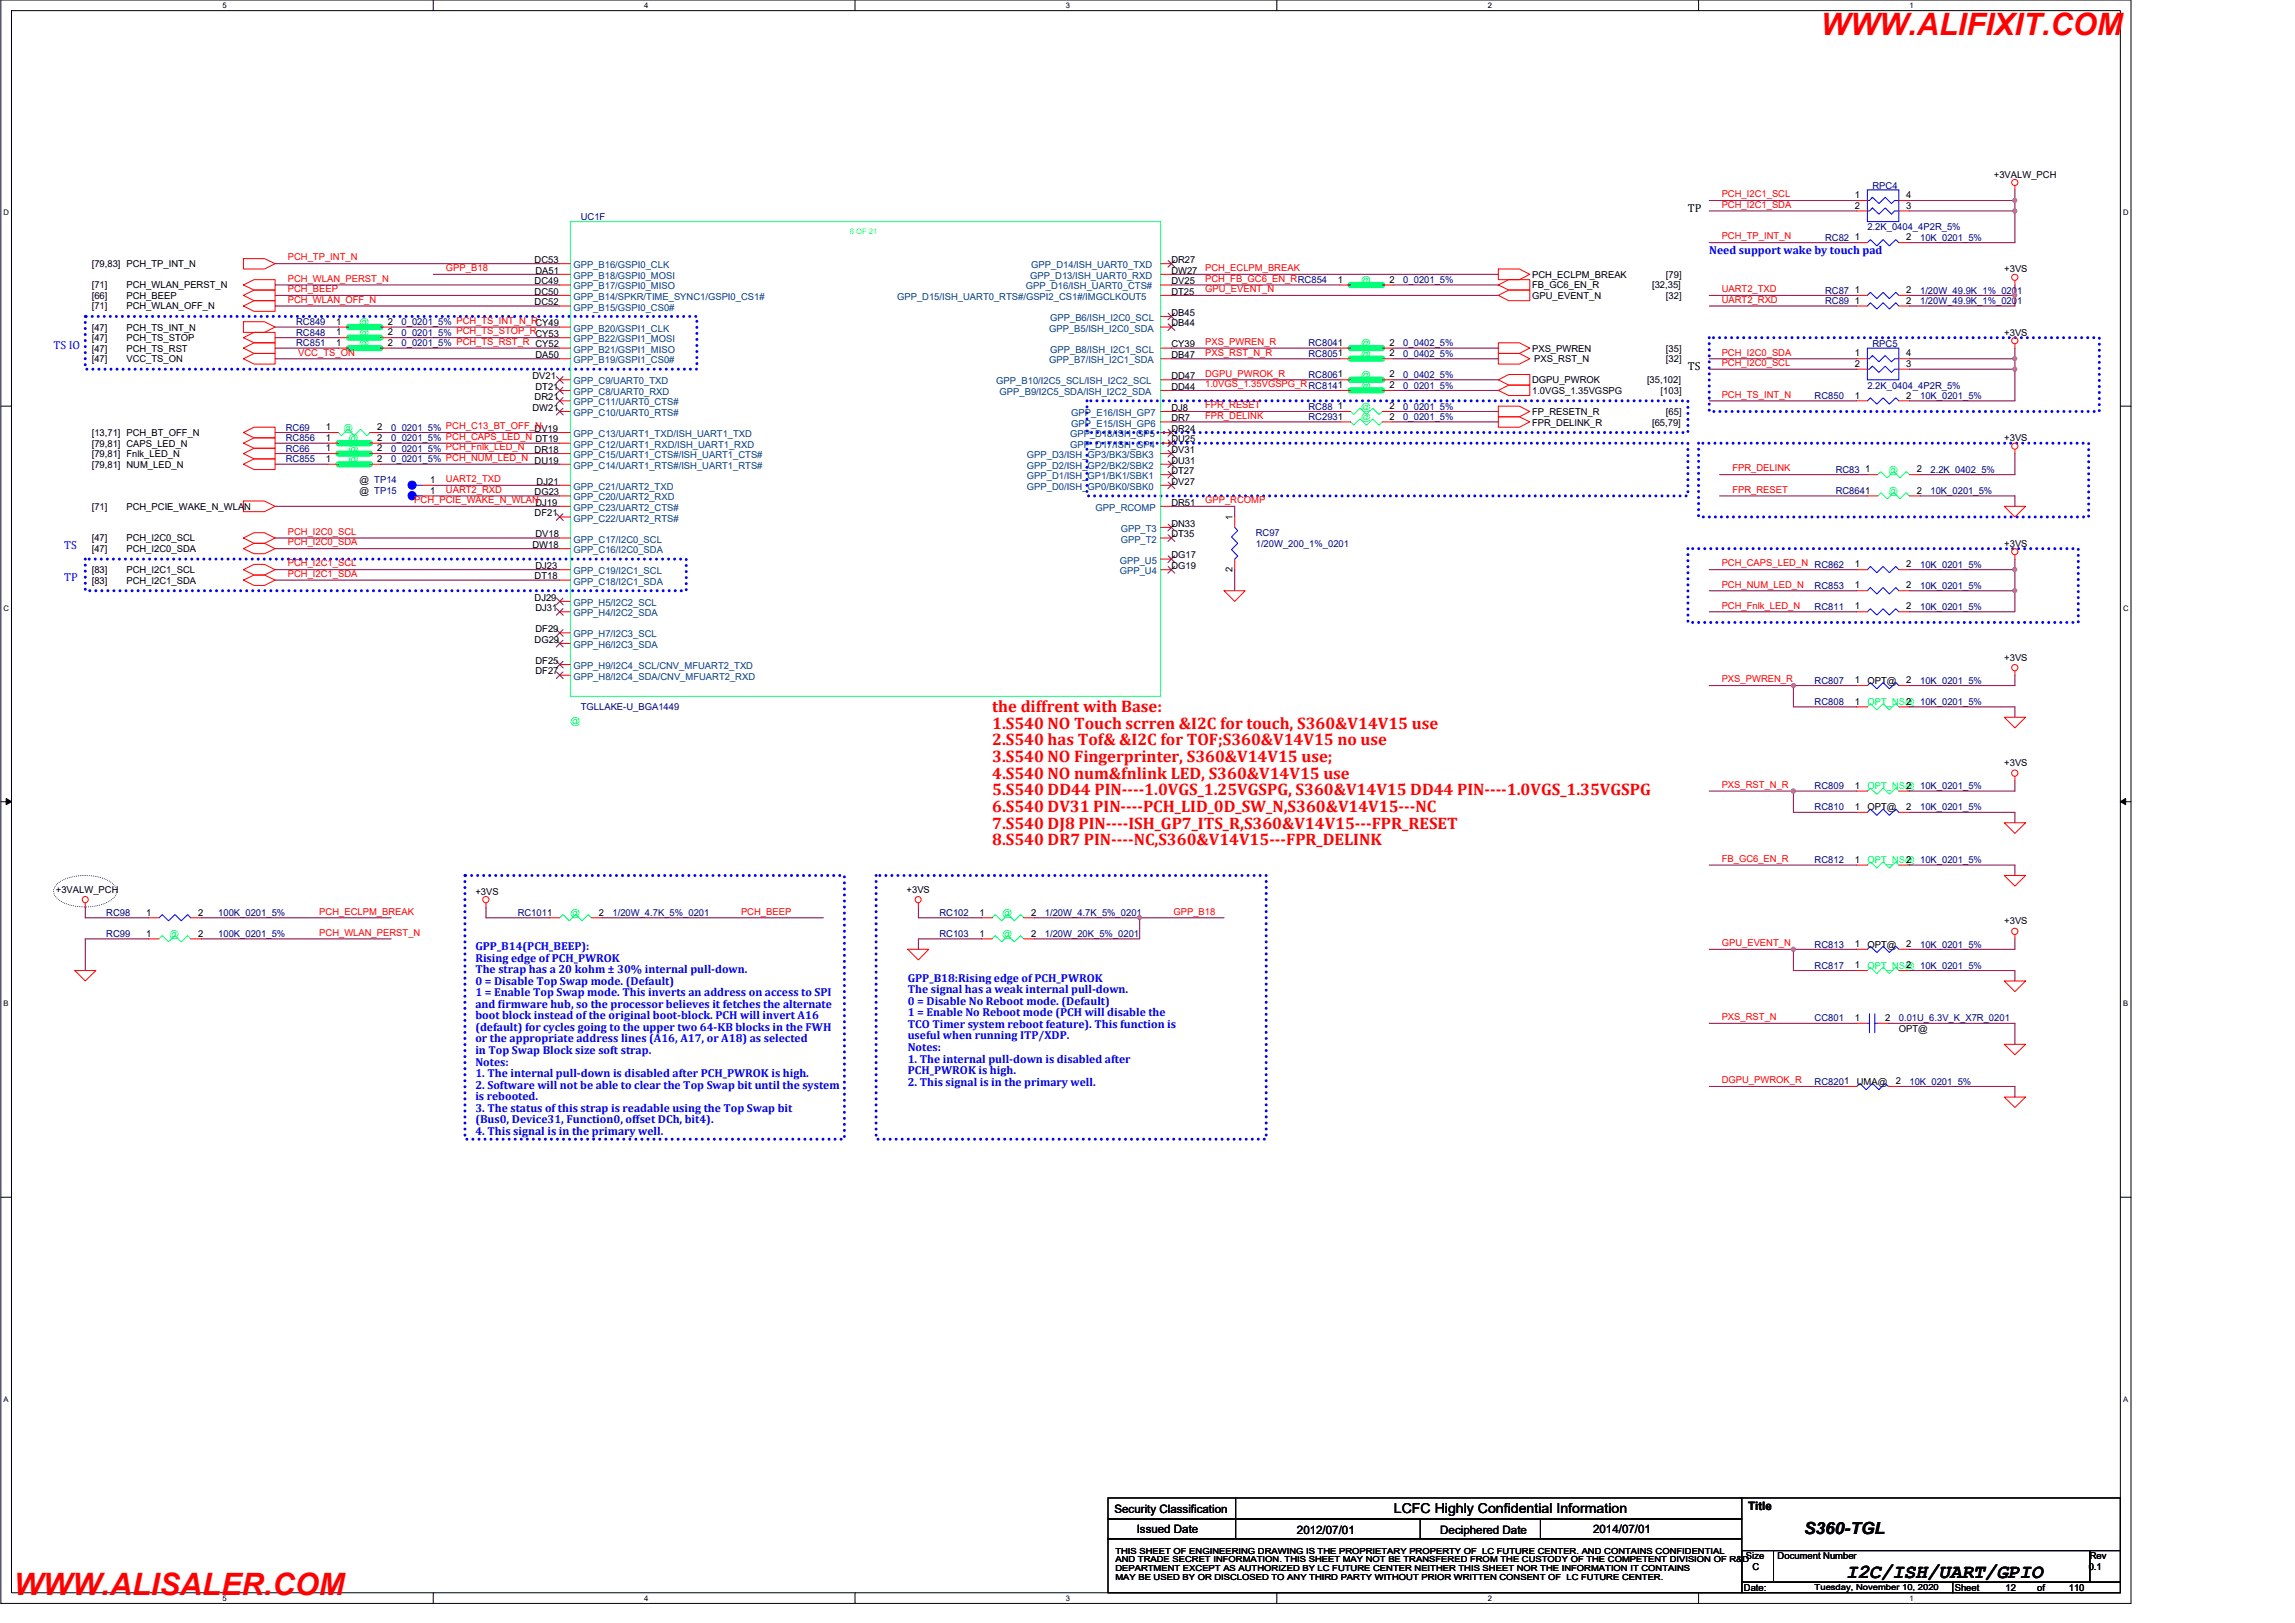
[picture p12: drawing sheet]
<svg xmlns="http://www.w3.org/2000/svg" width="420mm" height="297mm" viewBox="0 0 420 297" stroke-linecap="round" stroke-linejoin="round" font-family="sans-serif">
<defs><g id="words">
<g font-size="5.6" fill="#f00">
<text x="333.4" y="6.4">WWW.ALIFIXIT.COM</text>
<text x="2.5" y="291.9">WWW.ALISALER.COM</text>
</g>
<text font-size="3.6" x="338" y="288.7">I2C/ISH/UART/GPIO</text>
<g font-size="3" fill="#f00">
<text x="181.6" y="130.3">the diffrent with Base:</text>
<text x="181.6" y="133.3">1.S540 NO Touch scrren &amp;I2C for touch, S360&amp;V14V15 use</text>
<text x="181.6" y="136.4">2.S540 has Tof&amp; &amp;I2C for TOF;S360&amp;V14V15 no use</text>
<text x="181.6" y="139.4">3.S540 NO Fingerprinter, S360&amp;V14V15 use;</text>
<text x="181.6" y="142.5">4.S540 NO num&amp;fnlink LED, S360&amp;V14V15 use</text>
<text x="181.6" y="145.5">5.S540 DD44 PIN----1.0VGS_1.25VGSPG, S360&amp;V14V15 DD44 PIN----1.0VGS_1.35VGSPG</text>
<text x="181.6" y="148.6">6.S540 DV31 PIN----PCH_LID_0D_SW_N,S360&amp;V14V15---NC</text>
<text x="181.6" y="151.6">7.S540 DJ8 PIN----ISH_GP7_ITS_R,S360&amp;V14V15---FPR_RESET</text>
<text x="181.6" y="154.7">8.S540 DR7 PIN----NC,S360&amp;V14V15---FPR_DELINK</text>
</g>
<text font-size="3" x="330.3" y="280.8">S360-TGL</text>
<text font-size="2.5" x="255.2" y="276.9">LCFC Highly Confidential Information</text>
<g font-size="2.1">
<text x="309" y="38.7">TP</text>
<text x="309" y="67.7">TS</text>
<text x="204" y="276.9">Security Classification</text>
<text x="208.1" y="280.5">Issued Date</text>
<text x="237.4" y="280.7">2012/07/01</text>
<text x="263.7" y="280.7">Deciphered Date</text>
<text x="291.7" y="280.5">2014/07/01</text>
<text x="320" y="276.3">Title</text>
</g>
<g font-size="2.1" fill="#00f">
<text x="312.9" y="46.4">Need support wake by touch pad</text>
<text x="9.8" y="63.8">TS IO</text>
<text x="11.8" y="100.5">TS</text>
<text x="11.8" y="106.3">TP</text>
<text x="87" y="173.9">GPP_B14(PCH_BEEP):</text>
<text x="87" y="176">Rising edge of PCH_PWROK</text>
<text x="87" y="178.1">The strap has a 20 kohm ± 30% internal pull-down.</text>
<text x="166.2" y="179.7">GPP_B18:Rising edge of PCH_PWROK</text>
<text x="87" y="180.2">0 = Disable Top Swap mode. (Default)</text>
<text x="87" y="182.3">1 = Enable Top Swap mode. This inverts an address on access to SPI</text>
<text x="87" y="184.4">and firmware hub, so the processor believes it fetches the alternate</text>
<text x="166.2" y="181.8">The signal has a weak internal pull-down.</text>
<text x="166.2" y="183.9">0 = Disable No Reboot mode. (Default)</text>
<text x="87" y="186.6">boot block instead of the original boot-block. PCH will invert A16</text>
<text x="87" y="188.7">(default) for cycles going to the upper two 64-KB blocks in the FWH</text>
<text x="87" y="190.8">or the appropriate address lines (A16, A17, or A18) as selected</text>
<text x="166.2" y="186">1 = Enable No Reboot mode (PCH will disable the</text>
<text x="166.2" y="188.1">TCO Timer system reboot feature). This function is</text>
<text x="166.2" y="190.2">useful when running ITP/XDP.</text>
<text x="87" y="192.9">in Top Swap Block size soft strap.</text>
<text x="87" y="195">Notes:</text>
<text x="87" y="197.1">1. The internal pull-down is disabled after PCH_PWROK is high.</text>
<text x="166.2" y="192.4">Notes:</text>
<text x="166.2" y="194.5">1. The internal pull-down is disabled after</text>
<text x="166.2" y="196.6">PCH_PWROK is high.</text>
<text x="87" y="199.3">2. Software will not be able to clear the Top Swap bit until the system</text>
<text x="87" y="201.4">is rebooted.</text>
<text x="87" y="203.5">3. The status of this strap is readable using the Top Swap bit</text>
<text x="166.2" y="198.7">2. This signal is in the primary well.</text>
<text x="87" y="205.6">(Bus0, Device31, Function0, offset DCh, bit4).</text>
<text x="87" y="207.7">4. This signal is in the primary well.</text>
</g>
<g font-size="1.7" fill="#000080">
<text x="342.8" y="34.6">RPC4</text>
<text x="106.3" y="40.2">UC1F</text>
<text x="334.1" y="44.1">RC82</text>
<text x="341.9" y="42.2">2.2K_0404_4P2R_5%</text>
<text x="351.5" y="44.1">10K_0201_5%</text>
<text x="256.9" y="51.8">0_0201_5%</text>
<text x="334.1" y="53.8">RC87</text>
<text x="351.5" y="53.8">1/20W_49.9K_1%_0201</text>
<text x="54.2" y="59.5">RC849</text>
<text x="73.5" y="59.5">0_0201_5% PCH_TS_INT_N_RCY49</text>
<text x="334.1" y="55.7">RC89</text>
<text x="351.5" y="55.7">1/20W_49.9K_1%_0201</text>
<text x="54.2" y="61.5">RC848</text>
<text x="54.2" y="63.4">RC851</text>
<text x="73.5" y="61.5">0_0201_5% PCH_TS_STOP_RCY53</text>
<text x="73.5" y="63.4">0_0201_5% PCH_TS_RST_R CY52</text>
<text x="239.6" y="65.3">RC8051</text>
<text x="239.6" y="63.4">RC8041</text>
<text x="256.9" y="65.3">0_0402_5%</text>
<text x="256.9" y="63.4">0_0402_5%</text>
<text x="342.8" y="63.6">RPC5</text>
<text x="239.6" y="69.2">RC8061</text>
<text x="256.9" y="71.1">0_0201_5%</text>
<text x="256.9" y="69.2">0_0402_5%</text>
<text x="341.9" y="71.1">2.2K_0404_4P2R_5%</text>
<text x="239.6" y="76.9">RC2931</text>
<text x="239.6" y="75">RC88</text>
<text x="256.9" y="76.9">0_0201_5%</text>
<text x="256.9" y="75">0_0201_5%</text>
<text x="332.2" y="73.1">RC850</text>
<text x="351.5" y="73.1">10K_0201_5%</text>
<text x="52.3" y="80.8">RC856</text>
<text x="52.3" y="82.7">RC66</text>
<text x="52.3" y="78.8">RC69</text>
<text x="71.6" y="80.8">0_0201_5% PCH_CAPS_LED_N DT19</text>
<text x="71.6" y="82.7">0_0201_5% PCH_Fnlk_LED_N</text>
<text x="71.6" y="78.8">0_0201_5% PCH_C13_BT_OFF_N</text>
<text x="52.3" y="84.6">RC855</text>
<text x="71.6" y="84.6">0_0201_5% PCH_NUM_LED_N DU19</text>
<text x="336.1" y="86.6">RC83</text>
<text x="353.4" y="86.6">2.2K_0402_5%</text>
<text x="336.1" y="90.4">RC8641</text>
<text x="353.4" y="90.4">10K_0201_5%</text>
<text x="229.9" y="98.1">RC97</text>
<text x="229.9" y="100.1">1/20W_200_1%_0201</text>
<text x="332.2" y="107.8">RC853</text>
<text x="351.5" y="107.8">10K_0201_5%</text>
<text x="351.5" y="103.9">10K_0201_5%</text>
<text x="332.2" y="111.7">RC811</text>
<text x="351.5" y="111.7">10K_0201_5%</text>
<text x="332.2" y="125.2">RC807</text>
<text x="351.5" y="125.2">10K_0201_5%</text>
<text x="106.3" y="130">TGLLAKE-U_BGA1449</text>
<text x="332.2" y="129">RC808</text>
<text x="332.2" y="144.5">RC809</text>
<text x="332.2" y="148.3">RC810</text>
<text x="351.5" y="148.3">10K_0201_5%</text>
<text x="332.2" y="158">RC812</text>
<text x="19.5" y="167.6">RC98</text>
<text x="40" y="167.6">100K_0201_5%</text>
<text x="94.8" y="167.6">RC1011</text>
<text x="112.1" y="167.6">1/20W_4.7K_5%_0201</text>
<text x="172" y="167.6">RC102</text>
<text x="191.3" y="167.6">1/20W_4.7K_5%_0201</text>
<text x="19.5" y="171.5">RC99</text>
<text x="40" y="171.5">100K_0201_5%</text>
<text x="172" y="171.5">RC103</text>
<text x="191.3" y="171.5">1/20W_20K_5%_0201</text>
<text x="332.2" y="173.4">RC813</text>
<text x="351.5" y="173.4">10K_0201_5%</text>
<text x="332.2" y="177.3">RC817</text>
<text x="332.2" y="186.9">CC801</text>
<text x="347.6" y="186.9">0.01U_6.3V_K_X7R_0201</text>
<text x="332.2" y="198.5">RC8201</text>
<text x="349.6" y="198.5">10K_0201_5%</text>
</g>
<g font-size="1.7">
<text x="365" y="32.5">+3VALW_PCH</text>
<text x="339.5" y="36.3">1</text>
<text x="339.5" y="38.2">2</text>
<text x="349" y="36.3">4</text>
<text x="349" y="38.2">3</text>
<text x="339.5" y="44">1</text>
<text x="349" y="44">2</text>
<text x="16.8" y="48.9">[79,83] PCH_TP_INT_N</text>
<text x="16.8" y="52.8">[71]</text>
<text x="23.1" y="52.8">PCH_WLAN_PERST_N</text>
<text x="97.9" y="52">DC49</text>
<text x="97.9" y="53.9">DC50</text>
<text x="97.9" y="48.1">DC53</text>
<text x="98" y="50.1">DA51</text>
<text x="214.4" y="52">DV25</text>
<text x="214.4" y="53.9">DT25</text>
<text x="214.4" y="50.1">DW27</text>
<text x="214.4" y="48.1">DR27</text>
<text x="244.9" y="51.7">1</text>
<text x="254.4" y="51.7">2</text>
<text x="280.5" y="50.8">PCH_ECLPM_BREAK</text>
<text x="280.5" y="52.8">FB_GC6_EN_R</text>
<text x="302.5" y="52.8">[32,35]</text>
<text x="305" y="50.8">[79]</text>
<text x="339.5" y="53.6">1</text>
<text x="349" y="53.6">2</text>
<text x="366.9" y="49.9">+3VS</text>
<text x="16.8" y="54.7">[66]</text>
<text x="16.8" y="56.6">[71]</text>
<text x="23.1" y="54.7">PCH_BEEP</text>
<text x="23.1" y="56.6">PCH_WLAN_OFF_N</text>
<text x="61.5" y="59.4">1</text>
<text x="71" y="59.4">2</text>
<text x="97.9" y="55.9">DC52</text>
<text x="214.4" y="59.7">DB44</text>
<text x="214.4" y="57.8">DB45</text>
<text x="280.5" y="54.7">GPU_EVENT_N</text>
<text x="305" y="54.7">[32]</text>
<text x="339.5" y="55.6">1</text>
<text x="349" y="55.6">2</text>
<text x="16.8" y="60.5">[47]</text>
<text x="16.8" y="62.4">[47]</text>
<text x="16.8" y="64.3">[47]</text>
<text x="23.1" y="60.5">PCH_TS_INT_N</text>
<text x="23.1" y="62.4">PCH_TS_STOP</text>
<text x="23.1" y="64.3">PCH_TS_RST</text>
<text x="61.5" y="61.4">1</text>
<text x="61.5" y="63.3">1</text>
<text x="71" y="61.4">2</text>
<text x="71" y="63.3">2</text>
<text x="98" y="65.5">DA50</text>
<text x="214.4" y="65.5">DB47</text>
<text x="214.4" y="63.6">CY39</text>
<text x="254.4" y="65.2">2</text>
<text x="254.4" y="63.3">2</text>
<text x="280.5" y="64.3">PXS_PWREN</text>
<text x="305" y="64.3">[35]</text>
<text x="339.5" y="65.2">1</text>
<text x="349" y="65.2">4</text>
<text x="366.9" y="61.5">+3VS</text>
<text x="16.8" y="66.3">[47]</text>
<text x="23.1" y="66.3">VCC_TS_ON</text>
<text x="97.5" y="69.4">DV21</text>
<text x="98" y="71.3">DT21</text>
<text x="214.4" y="69.4">DD47</text>
<text x="214.4" y="71.3">DD44</text>
<text x="254.4" y="71">2</text>
<text x="254.4" y="69.1">2</text>
<text x="280.5" y="70.1">DGPU_PWROK</text>
<text x="280.9" y="66.3">PXS_RST_N</text>
<text x="301.5" y="70.1">[35,102]</text>
<text x="305" y="66.3">[32]</text>
<text x="339.5" y="67.1">2</text>
<text x="349" y="67.1">3</text>
<text x="97.5" y="75.2">DW21</text>
<text x="97.9" y="73.2">DR21</text>
<text x="214.4" y="77.1">DR7</text>
<text x="214.4" y="75.2">DJ8</text>
<text x="244.9" y="74.9">1</text>
<text x="254.4" y="76.8">2</text>
<text x="254.4" y="74.9">2</text>
<text x="280.5" y="75.9">FP_RESETN_R</text>
<text x="280.5" y="72.1">1.0VGS_1.35VGSPG</text>
<text x="280.5" y="77.9">FPR_DELINK_R</text>
<text x="302.5" y="77.9">[65,79]</text>
<text x="304" y="72.1">[103]</text>
<text x="305" y="75.9">[65]</text>
<text x="339.5" y="72.9">1</text>
<text x="349" y="72.9">2</text>
<text x="16.8" y="79.8">[13,71] PCH_BT_OFF_N</text>
<text x="16.8" y="81.7">[79,81] CAPS_LED_N</text>
<text x="16.8" y="83.7">[79,81] Fnlk_LED_N</text>
<text x="59.6" y="80.7">1</text>
<text x="59.6" y="82.6">1</text>
<text x="59.6" y="78.7">1</text>
<text x="69.1" y="80.7">2</text>
<text x="69.1" y="82.6">2</text>
<text x="69.1" y="78.7">2</text>
<text x="97.9" y="79">DV19</text>
<text x="97.9" y="82.9">DR18</text>
<text x="214.4" y="79">DR24</text>
<text x="214.4" y="82.9">DV31</text>
<text x="214.4" y="81">DU25</text>
<text x="366.9" y="80.8">+3VS</text>
<text x="16.8" y="85.6">[79,81] NUM_LED_N</text>
<text x="59.6" y="84.5">1</text>
<text x="65.8" y="88.5">@ TP14</text>
<text x="69.1" y="84.5">2</text>
<text x="78.7" y="88.4">1</text>
<text x="98.2" y="88.7">DJ21</text>
<text x="214.4" y="88.7">DV27</text>
<text x="214.4" y="86.7">DT27</text>
<text x="214.4" y="84.8">DU31</text>
<text x="341.4" y="86.4">1</text>
<text x="350.9" y="86.4">2</text>
<text x="16.8" y="93.3">[71]</text>
<text x="23.1" y="93.3">PCH_PCIE_WAKE_N_WLAN</text>
<text x="65.8" y="90.4">@ TP15</text>
<text x="78.7" y="90.3">1</text>
<text x="97.9" y="94.5">DF21</text>
<text x="97.9" y="90.6">DG23</text>
<text x="98" y="92.5">DJ19</text>
<text x="214.4" y="92.5">DR51</text>
<text x="225.6" y="95.2" transform="rotate(-90 225.6 95.2)">1</text>
<text x="350.9" y="90.3">2</text>
<text x="16.8" y="99.1">[47]</text>
<text x="16.8" y="101">[47]</text>
<text x="23.1" y="99.1">PCH_I2C0_SCL</text>
<text x="23.1" y="101">PCH_I2C0_SDA</text>
<text x="97.5" y="100.3">DW18</text>
<text x="98" y="98.3">DV18</text>
<text x="214.4" y="98.3">DT35</text>
<text x="214.4" y="96.4">DN33</text>
<text x="366.9" y="100.1">+3VS</text>
<text x="16.8" y="104.9">[83]</text>
<text x="16.8" y="106.8">[83]</text>
<text x="23.1" y="104.9">PCH_I2C1_SCL</text>
<text x="23.1" y="106.8">PCH_I2C1_SDA</text>
<text x="97.9" y="106">DT18</text>
<text x="98" y="104.1">DJ23</text>
<text x="214.4" y="102.2">DG17</text>
<text x="214.4" y="104.1">DG19</text>
<text x="225.6" y="104.6" transform="rotate(-90 225.6 104.6)">2</text>
<text x="339.5" y="107.7">1</text>
<text x="339.5" y="103.8">1</text>
<text x="349" y="107.7">2</text>
<text x="349" y="103.8">2</text>
<text x="97.9" y="109.9">DJ29</text>
<text x="98" y="111.8">DJ31</text>
<text x="339.5" y="111.5">1</text>
<text x="349" y="111.5">2</text>
<text x="97.9" y="117.6">DG29</text>
<text x="98" y="115.7">DF29</text>
<text x="98" y="121.5">DF25</text>
<text x="98" y="123.4">DF27</text>
<text x="339.5" y="125.1">1</text>
<text x="341.9" y="125.2">OPT@</text>
<text x="349" y="125.1">2</text>
<text x="366.9" y="120.9">+3VS</text>
<text x="339.5" y="128.9">1</text>
<text x="349" y="128.9">2</text>
<text x="366.9" y="140.2">+3VS</text>
<text x="339.5" y="144.4">1</text>
<text x="339.5" y="148.3">1</text>
<text x="341.9" y="148.3">OPT@</text>
<text x="349" y="144.4">2</text>
<text x="349" y="148.3">2</text>
<text x="339.5" y="157.9">1</text>
<text x="349" y="157.9">2</text>
<text x="10.2" y="163.4">+3VALW_PCH</text>
<text x="26.8" y="167.6">1</text>
<text x="36.3" y="167.6">2</text>
<text x="87" y="163.8">+3VS</text>
<text x="109.6" y="167.6">2</text>
<text x="166" y="163.4">+3VS</text>
<text x="179.3" y="167.6">1</text>
<text x="188.8" y="167.6">2</text>
<text x="26.8" y="171.4">1</text>
<text x="36.3" y="171.4">2</text>
<text x="179.3" y="171.4">1</text>
<text x="188.8" y="171.4">2</text>
<text x="339.5" y="173.3">1</text>
<text x="341.9" y="173.4">OPT@</text>
<text x="349" y="173.3">2</text>
<text x="366.9" y="169.2">+3VS</text>
<text x="339.5" y="177.2">1</text>
<text x="349" y="177.2">2</text>
<text x="339.5" y="186.9">1</text>
<text x="345.1" y="186.9">2</text>
<text x="347.6" y="188.9">OPT@</text>
<text x="339.9" y="198.5">UMA@</text>
<text x="347.1" y="198.4">2</text>
<text x="319.6" y="285.4">Size</text>
<text x="320.8" y="287.3">C</text>
<text x="325.4" y="285.4">Document Number</text>
<text x="382.4" y="287.3">0.1</text>
<text x="382.6" y="285.4">Rev</text>
<text x="319.3" y="291.2">Date:</text>
<text x="357.9" y="291.2">Sheet</text>
<text x="367.1" y="291.2">12</text>
<text x="372.9" y="291.2">of</text>
<text x="378.7" y="291.2">110</text>
</g>
<g font-size="1.7" fill="#f00">
<text x="315.2" y="36.1">PCH_I2C1_SCL</text>
<text x="315.2" y="38">PCH_I2C1_SDA</text>
<text x="52.7" y="47.7">PCH_TP_INT_N</text>
<text x="315.2" y="43.8">PCH_TP_INT_N</text>
<text x="52.7" y="53.5">PCH_BEEP</text>
<text x="52.7" y="51.6">PCH_WLAN_PERST_N</text>
<text x="81.6" y="49.6">GPP_B18</text>
<text x="220.6" y="49.6">PCH_ECLPM_BREAK</text>
<text x="220.6" y="51.6">PCH_FB_GC6_EN_RRC854</text>
<text x="220.6" y="53.5">GPU_EVENT_N</text>
<text x="315.2" y="53.5">UART2_TXD</text>
<text x="52.7" y="55.4">PCH_WLAN_OFF_N</text>
<text x="315.2" y="55.4">UART2_RXD</text>
<text x="54.6" y="65.1">VCC_TS_ON</text>
<text x="220.6" y="65.1">PXS_RST_N_R</text>
<text x="220.6" y="63.1">PXS_PWREN_R</text>
<text x="315.2" y="65.1">PCH_I2C0_SDA</text>
<text x="220.6" y="68.9">DGPU_PWROK_R</text>
<text x="220.6" y="70.9">1.0VGS_1.35VGSPG_RRC8141</text>
<text x="315.2" y="67">PCH_I2C0_SCL</text>
<text x="220.6" y="74.7">FPR_RESET</text>
<text x="220.6" y="76.6">FPR_DELINK</text>
<text x="315.2" y="72.8">PCH_TS_INT_N</text>
<text x="81.6" y="88.2">UART2_TXD</text>
<text x="317.1" y="86.3">FPR_DELINK</text>
<text x="75.9" y="92.1">PCH_PCIE_WAKE_N_WLAN</text>
<text x="81.6" y="90.2">UART2_RXD</text>
<text x="220.6" y="92.1">GPP_RCOMP</text>
<text x="317.1" y="90.2">FPR_RESET</text>
<text x="52.7" y="97.9">PCH_I2C0_SCL</text>
<text x="52.7" y="99.8">PCH_I2C0_SDA</text>
<text x="52.7" y="103.7">PCH_I2C1_SCL</text>
<text x="52.7" y="105.6">PCH_I2C1_SDA</text>
<text x="315.2" y="103.7">PCH_CAPS_LED_N RC862</text>
<text x="315.2" y="107.5">PCH_NUM_LED_N</text>
<text x="315.2" y="111.4">PCH_Fnlk_LED_N</text>
<text x="315.2" y="124.9">PXS_PWREN_R</text>
<text x="315.2" y="144.2">PXS_RST_N_R</text>
<text x="315.2" y="157.7">FB_GC6_EN_R</text>
<text x="58.5" y="167.4">PCH_ECLPM_BREAK</text>
<text x="135.7" y="167.4">PCH_BEEP</text>
<text x="214.8" y="167.4">GPP_B18</text>
<text x="58.5" y="171.2">PCH_WLAN_PERST_N</text>
<text x="315.2" y="173.1">GPU_EVENT_N</text>
<text x="315.2" y="186.7">PXS_RST_N</text>
<text x="315.2" y="198.2">DGPU_PWROK_R</text>
</g>
<g font-size="1.7" fill="#004080">
<text x="105" y="53">GPP_B17/GSPI0_MISO</text>
<text x="105" y="49.1">GPP_B16/GSPI0_CLK</text>
<text x="105" y="51.1">GPP_B18/GSPI0_MOSI</text>
<text x="187.8" y="53">GPP_D16/ISH_UART0_CTS#</text>
<text x="188.6" y="51.1">GPP_D13/ISH_UART0_RXD</text>
<text x="188.8" y="49.1">GPP_D14/ISH_UART0_TXD</text>
<text x="105" y="54.9">GPP_B14/SPKR/TIME_SYNC1/GSPI0_CS1#</text>
<text x="105" y="56.9">GPP_B15/GSPI0_CS0#</text>
<text x="164.2" y="54.9">GPP_D15/ISH_UART0_RTS#/GSPI2_CS1#/IMGCLKOUT5</text>
<text x="192.3" y="58.8">GPP_B6/ISH_I2C0_SCL</text>
<text x="105" y="64.6">GPP_B21/GSPI1_MISO</text>
<text x="105" y="60.7">GPP_B20/GSPI1_CLK</text>
<text x="105" y="62.6">GPP_B22/GSPI1_MOSI</text>
<text x="192.1" y="60.7">GPP_B5/ISH_I2C0_SDA</text>
<text x="192.3" y="64.6">GPP_B8/ISH_I2C1_SCL</text>
<text x="105" y="70.4">GPP_C9/UART0_TXD</text>
<text x="105" y="66.5">GPP_B19/GSPI1_CS0#</text>
<text x="182.4" y="70.4">GPP_B10/I2C5_SCL/ISH_I2C2_SCL</text>
<text x="192.1" y="66.5">GPP_B7/ISH_I2C1_SDA</text>
<text x="105" y="74.2">GPP_C11/UART0_CTS#</text>
<text x="105" y="76.2">GPP_C10/UART0_RTS#</text>
<text x="105" y="72.3">GPP_C8/UART0_RXD</text>
<text x="183" y="72.3">GPP_B9/I2C5_SDA/ISH_I2C2_SDA</text>
<text x="196.1" y="76.2">GPP_E16/ISH_GP7</text>
<text x="105" y="80">GPP_C13/UART1_TXD/ISH_UART1_TXD</text>
<text x="105" y="83.9">GPP_C15/UART1_CTS#/ISH_UART1_CTS#</text>
<text x="105" y="81.9">GPP_C12/UART1_RXD/ISH_UART1_RXD</text>
<text x="188" y="83.9">GPP_D3/ISH_GP3/BK3/SBK3</text>
<text x="195.9" y="80">GPP_D18/ISH_GP5</text>
<text x="195.9" y="81.9">GPP_D17/ISH_GP4</text>
<text x="196.1" y="78.1">GPP_E15/ISH_GP6</text>
<text x="105" y="89.7">GPP_C21/UART2_TXD</text>
<text x="105" y="85.8">GPP_C14/UART1_RTS#/ISH_UART1_RTS#</text>
<text x="188" y="89.7">GPP_D0/ISH_GP0/BK0/SBK0</text>
<text x="188" y="87.7">GPP_D1/ISH_GP1/BK1/SBK1</text>
<text x="188" y="85.8">GPP_D2/ISH_GP2/BK2/SBK2</text>
<text x="105" y="95.5">GPP_C22/UART2_RTS#</text>
<text x="105" y="91.6">GPP_C20/UART2_RXD</text>
<text x="105" y="93.5">GPP_C23/UART2_CTS#</text>
<text x="200.6" y="93.5">GPP_RCOMP</text>
<text x="105" y="101.2">GPP_C16/I2C0_SDA</text>
<text x="105" y="99.3">GPP_C17/I2C0_SCL</text>
<text x="205.2" y="99.3">GPP_T2</text>
<text x="205.2" y="97.4">GPP_T3</text>
<text x="105" y="107">GPP_C18/I2C1_SDA</text>
<text x="105" y="105.1">GPP_C19/I2C1_SCL</text>
<text x="205" y="103.2">GPP_U5</text>
<text x="205" y="105.1">GPP_U4</text>
<text x="105" y="110.9">GPP_H5/I2C2_SCL</text>
<text x="105" y="112.8">GPP_H4/I2C2_SDA</text>
<text x="105" y="118.6">GPP_H6/I2C3_SDA</text>
<text x="105" y="116.7">GPP_H7/I2C3_SCL</text>
<text x="105" y="122.5">GPP_H9/I2C4_SCL/CNV_MFUART2_TXD</text>
<text x="105" y="124.4">GPP_H8/I2C4_SDA/CNV_MFUART2_RXD</text>
</g>
<g font-size="1.7" fill="#0f0">
<text x="249.2" y="51.8">@</text>
<text x="65.8" y="59.5">@</text>
<text x="65.8" y="61.5">@</text>
<text x="65.8" y="63.4">@</text>
<text x="249.2" y="65.3">@</text>
<text x="249.2" y="63.4">@</text>
<text x="249.2" y="71.1">@</text>
<text x="249.2" y="69.2">@</text>
<text x="63.9" y="80.8">@</text>
<text x="63.9" y="82.7">@</text>
<text x="63.9" y="84.6">@</text>
<text x="104.4" y="132.5">@</text>
<text x="104.4" y="167.6">@</text>
<text x="183.5" y="167.6">@</text>
<text x="183.5" y="171.5">@</text>
</g>
<g font-size="1.7" fill="#00ff40">
<text x="249.2" y="76.9">@</text>
<text x="249.2" y="75">@</text>
<text x="62.9" y="78.8">@</text>
<text x="345.7" y="86.6">@</text>
<text x="345.7" y="90.4">@</text>
<text x="341.9" y="129">OPT_NS@ 10K_0201_5%</text>
<text x="341.9" y="144.5">OPT_NS@ 10K_0201_5%</text>
<text x="341.9" y="158">OPT_NS@ 10K_0201_5%</text>
<text x="31.1" y="171.5">@</text>
<text x="341.9" y="177.3">OPT_NS@ 10K_0201_5%</text>
</g>
<g font-size="1.5">
<text x="204.2" y="284.4">THIS SHEET OF ENGINEERING DRAWING IS THE PROPRIETARY PROPERTY OF LC FUTURE CENTER. AND CONTAINS CONFIDENTIAL</text>
<text x="204.2" y="286">AND TRADE SECRET INFORMATION. THIS SHEET MAY NOT BE TRANSFERED FROM THE CUSTODY OF THE COMPETENT DIVISION OF R&amp;D</text>
<text x="204.2" y="287.5">DEPARTMENT EXCEPT AS AUTHORIZED BY LC FUTURE CENTER NEITHER THIS SHEET NOR THE INFORMATION IT CONTAINS</text>
<text x="204.2" y="289.1">MAY BE USED BY OR DISCLOSED TO ANY THIRD PARTY WITHOUT PRIOR WRITTEN CONSENT OF LC FUTURE CENTER.</text>
<text x="332.2" y="291">Tuesday, November 10, 2020</text>
</g>
<g font-size="1.4">
<text x="40.7" y="1.4">5</text>
<text x="117.9" y="1.4">4</text>
<text x="195.1" y="1.4">3</text>
<text x="272.4" y="1.4">2</text>
<text x="349.6" y="1.4">1</text>
<text x=".7" y="39.4">D</text>
<text x="388.7" y="39.4">D</text>
<text x=".7" y="111.8">C</text>
<text x="388.7" y="111.8">C</text>
<text x=".7" y="184.1">B</text>
<text x="388.7" y="184.1">B</text>
<text x=".7" y="256.5">A</text>
<text x="388.7" y="256.5">A</text>
<text x="40.7" y="292.9">5</text>
<text x="117.9" y="292.9">4</text>
<text x="195.1" y="292.9">3</text>
<text x="272.4" y="292.9">2</text>
<text x="349.6" y="292.9">1</text>
</g>
<text font-size="1.4" fill="#00ff80" x="155.6" y="42.8">6 OF 21</text>
</g></defs>
<path d="M.2 0h389.9v293.5h-389.9zM2.1 1.9h386.1v289.6h-386.1z" fill="none" stroke="#000" stroke-width=".18"/>
<g fill="#fff">
<path d="M40.7 .2h.8v1.5h-.8z"/>
<path d="M40.7 291.7h.8v1.5h-.8z"/>
</g>
<path d="M79.3 0v1.9M79.3 291.5v2" fill="none" stroke="#000" stroke-width=".18"/>
<g fill="#fff">
<path d="M117.9 .2h.8v1.5h-.8z"/>
<path d="M117.9 291.7h.8v1.5h-.8z"/>
</g>
<path d="M156.5 0v1.9M156.5 291.5v2" fill="none" stroke="#000" stroke-width=".18"/>
<g fill="#fff">
<path d="M195.1 .2h.8v1.5h-.8z"/>
<path d="M195.1 291.7h.8v1.5h-.8z"/>
</g>
<path d="M233.8 0v1.9M233.8 291.5v2" fill="none" stroke="#000" stroke-width=".18"/>
<g fill="#fff">
<path d="M272.4 .2h.7v1.5h-.7z"/>
<path d="M272.4 291.7h.7v1.5h-.7z"/>
</g>
<path d="M311 0v1.9M311 291.5v2" fill="none" stroke="#000" stroke-width=".18"/>
<g fill="#fff">
<path d="M349.6 .2h.7v1.5h-.7z"/>
<path d="M349.6 291.7h.7v1.5h-.7z"/>
<path d="M.7 38.1h.9v1.6h-.9z"/>
<path d="M388.7 38.1h1v1.6h-1z"/>
<path d="M.7 110.5h.9v1.6h-.9z"/>
<path d="M388.7 110.5h1v1.6h-1z"/>
</g>
<path d="M.2 74.3h1.9M388.2 74.3h1.9" fill="none" stroke="#000" stroke-width=".18"/>
<g fill="#fff">
<path d="M.7 182.9h.9v1.5h-.9z"/>
<path d="M388.7 182.9h.9v1.5h-.9z"/>
</g>
<path d="M.2 146.7h1.9M1.1 146.1l1 .6-1 .6zM388.2 146.7l1-.6v1.2zM388.2 146.7h1.9" fill="none" stroke="#000" stroke-width=".18"/>
<path d="M1.1 146.1l1 .6-1 .6zM388.2 146.7l1-.6v1.2z" fill="#000"/>
<g fill="#fff">
<path d="M.7 255.3h.9v1.5h-.9z"/>
<path d="M388.7 255.3h.9v1.5h-.9z"/>
</g>
<g fill="none" stroke="#000" stroke-width=".18">
<path d="M.2 219.1h1.9M388.2 219.1h1.9M202.8 274.2h116.1v3.8h-116.1zM202.8 278h116.1v3.6h-116.1zM226.2 274.2v7.4M260 278v3.6M282 278v3.6M318.7 274.2h69.5v9.6M202.8 281.6h116.1v9.9h-116.1zM318.9 283.8h5.8v5.8h-5.8zM318.9 289.6h38.6v1.9h-38.6zM324.7 283.8h57.9v5.8h-57.9z"/>
<path d="M357.5 289.6h30.7v1.9h-30.7zM382.6 283.8h5.6v5.8h-5.6z"/>
</g>
<path d="M15.6 57.9h112v9.7h-112zM199 73.4h110v5.8h-110zM312.9 61.8h71.4v13.5h-71.4zM199 81.1h110v9.7h-110zM311 81.1h71.4v13.5h-71.4zM15.6 102.3h110v5.8h-110zM309 100.4h71.5v13.5h-71.5zM85.1 160.2h69.5v48.3h-69.5zM160.4 160.2h71.4v48.3h-71.4z" fill="none" stroke="#00f" stroke-width=".55" stroke-dasharray="0 1.1"/>
<path d="M10.6 161.6a9.5 9.5 0 0 1 10 0 1.72 1.72 0 0 1 0 3 9.4 9.4 0 0 1-10 0 1.73 1.73 0 0 1 0-3z" fill="none" stroke="#000" stroke-width=".18" stroke-dasharray="0 .3"/>
<g fill="none" stroke="#f00" stroke-width=".18">
<path d="M368.9 34v.8M44.6 47.3h3.8l2 1-2 .9h-3.8zM44.6 54.1l1.9-1h3.9v1.9h-3.9zM44.6 56l1.9-1h3.9v2h-3.9zM44.6 52.2l1.9-1h3.9v1.9h-3.9zM44.6 58.9h3.8l2 1-2 .9h-3.8zM274.3 49.2h3.9l1.9 1-1.9 1h-3.9zM274.3 52.2l1.9-1h3.9v1.9h-3.9zM274.3 54.1l1.9-1h3.9v1.9h-3.9zM339.9 44.4h2M339.9 56h2M339.9 54.1h2"/>
<path d="M347.6 44.4h2M347.6 56h2M347.6 54.1h2M368.9 51.4v.8M44.6 79.2l1.9-1h3.9v1.9h-3.9zM44.6 61.8l1.9-1h3.9v1.9h-3.9zM44.6 63.7l1.9-1h3.9v2h-3.9zM44.6 65.7l1.9-1h3.9v1.9h-3.9zM62 61.8h1.9M69.7 61.8h1.9M245.4 65.7h1.9M245.4 77.2h1.9"/>
<path d="M245.4 75.3h1.9M253.1 65.7h1.9M253.1 77.2h1.9M253.1 75.3h1.9M274.3 62.7h3.9l1.9 1-1.9 1h-3.9zM274.3 74.3h3.9l1.9 1-1.9 1h-3.9zM274.3 69.5l1.9-1h3.9v2h-3.9zM274.3 64.7h3.9l1.9 1-1.9 .9h-3.9zM274.3 71.5l1.9-1h3.9v1.9h-3.9zM274.3 76.3h3.9l1.9 .9-1.9 1h-3.9zM339.9 65.7h2M339.9 67.6h2"/>
<path d="M347.6 65.7h2M347.6 67.6h2M368.9 62.9v.8M44.6 91.7h3.8l2 1-2 .9h-3.8zM44.6 85l1.9-1h3.9v1.9h-3.9zM44.6 81.1l1.9-1h3.9v1.9h-3.9zM44.6 98.5l1.9-1h1.9l2 1-2 .9h-1.9zM44.6 83l1.9-1h3.9v2h-3.9zM60 85h2M67.7 85h2M366.9 92.7h3.9l-1.9 1.9zM368.9 82.3v.7"/>
<path d="M44.6 104.3l1.9-1h1.9l2 1-2 .9h-1.9zM44.6 106.2l1.9-1h1.9l2 1-2 .9h-1.9zM44.6 100.4l1.9-1h1.9l2 1-2 .9h-1.9zM224.1 108.1h3.9l-2 2zM339.9 108.1h2M339.9 112h2M347.6 108.1h2M347.6 112h2M368.9 101.6v.7M366.9 131.3h3.9l-1.9 1.9zM368.9 122.8v.8M366.9 150.6h3.9l-1.9 1.9z"/>
<path d="M368.9 142.1v.8M13.7 177.6h3.9l-2 1.9zM15.6 165.3v.7M27.2 168h1.9M34.9 168h2M89 165.3v.7M166.2 173.7h3.8l-1.9 2zM168.1 165.3v.7M179.7 171.8h1.9M187.4 171.8h1.9M366.9 160.2h3.9l-1.9 2zM366.9 179.5h3.9l-1.9 2z"/>
<path d="M368.9 171.1v.7M366.9 191.1h3.9l-1.9 1.9zM366.9 200.8h3.9l-1.9 1.9z"/>
<circle cx="368.9" cy="33.4" r=".56"/>
<circle cx="368.9" cy="50.8" r=".56"/>
<circle cx="368.9" cy="62.4" r=".56"/>
<circle cx="368.9" cy="81.7" r=".56"/>
<circle cx="368.9" cy="101" r=".56"/>
<circle cx="368.9" cy="122.2" r=".57"/>
<circle cx="368.9" cy="141.5" r=".57"/>
<circle cx="15.6" cy="164.7" r=".56"/>
<circle cx="89" cy="164.7" r=".57"/>
<circle cx="168.1" cy="164.7" r=".56"/>
<circle cx="368.9" cy="170.4" r=".57"/>
</g>
<path d="M181.6 171.8l.6-.6 1.2 1.2 1.1-1.2 1.2 1.2 1.1-1.2 .6 .6" fill="none" stroke="#00ff40" stroke-width=".18"/>
<path d="M63.9 61.8h5.8M247.3 65.7h5.8M62 85h5.7" fill="none" stroke="#00ff80" stroke-width="1.1"/>
<path d="M341.9 44.4l.5-.5 1.2 1.1 1.2-1.1 1.1 1.1 1.2-1.1 .5 .5M341.9 56l.5-.6 1.2 1.2 1.2-1.2 1.1 1.2 1.2-1.2 .5 .6M341.9 54.1l.5-.6 1.2 1.2 1.2-1.2 1.1 1.2 1.2-1.2 .5 .6M341.9 63.7h5.7v5.8h-5.7zM341.9 67.6h.4l.5-.6 1.2 1.2 1.1-1.2 1.2 1.2 .6-.6h.7M342.8 65.1l-.2 .2M342.8 67l-.2 .2M347.6 65.7h-.7l-.6 .5-1.2-1.1-1.1 1.1-1.2-1.1-.5 .6h-.4M341.9 108.1l.5-.6 1.2 1.2 1.2-1.2 1.1 1.2 1.2-1.2 .5 .6M341.9 112l.5-.6 1.2 1.2 1.2-1.2 1.1 1.2 1.2-1.2 .5 .6M29.1 168l.6-.6 1.1 1.1 1.2-1.1 1.2 1.1 1.2-1.1 .5 .6" fill="none" stroke="#00f" stroke-width=".18"/>
<path d="M247.3 77.2l.6 .6 1.1-1.1 1.2 1.1 1.1-1.1 1.2 1.1 .6-.6M247.3 75.3l.6 .6 1.1-1.2 1.2 1.2 1.1-1.2 1.2 1.2 .6-.6" fill="none" stroke="#00ff80" stroke-width=".18"/>
<circle cx="75.4" cy="88.8" r=".75" fill="#00f"/>
<g fill="none" stroke="#00f" stroke-width=".18">
<path d="M76.2 88.8h1.2"/>
<circle cx="75.4" cy="88.8" r=".75"/>
</g>
<path d="M245.4 52.2h1.9M253.1 52.2h1.9M62 63.7h1.9M69.7 63.7h1.9M77.4 88.8h1.9" fill="none" stroke="#f00" stroke-width=".18"/>
<path d="M247.3 52.2h5.8M63.9 63.7h5.8" fill="none" stroke="#00ff80" stroke-width="1.1"/>
<circle cx="75.4" cy="90.7" r=".75" fill="#00f"/>
<g fill="none" stroke="#00f" stroke-width=".18">
<path d="M341.9 34.8h5.7v5.8h-5.7zM341.9 38.6h.4l.5-.5 1.2 1.1 1.1-1.1 1.2 1.1 .6-.6h.7M342.8 36.1l-.2 .2M342.8 38.1l-.2 .1M347.6 36.7h-.7l-.6 .6-1.2-1.2-1.1 1.2-1.2-1.2-.5 .6h-.4M341.9 73.4l.5-.6 1.2 1.2 1.2-1.2 1.1 1.2 1.2-1.2 .5 .6M76.2 90.8h1.2M226 96.5l.6 .6-1.1 1.2 1.1 1.1-1.1 1.2 1.1 1.2-.6 .5M341.9 104.3l.5-.6 1.2 1.1 1.2-1.1 1.1 1.1 1.2-1.1 .5 .6M341.9 125.5l.5-.6 1.2 1.2 1.2-1.2 1.1 1.2 1.2-1.2 .5 .6M341.9 148.7l.5-.6 1.2 1.1 1.2-1.1 1.1 1.1 1.2-1.1 .5 .6M341.9 173.7l.5-.5 1.2 1.1 1.2-1.1 1.1 1.1 1.2-1.1 .5 .5"/>
<path d="M339.9 198.8l.6-.5 1.2 1.1 1.1-1.1 1.2 1.1 1.1-1.1 .6 .5M341.9 187.3h.4M342.3 185.5v3.5M343.2 187.3h.6M343.2 185.5v3.5"/>
<circle cx="75.4" cy="90.7" r=".75"/>
</g>
<g fill="none" stroke="#f00" stroke-width=".18">
<path d="M339.9 36.7h2M339.9 38.6h2M347.6 36.7h2M347.6 38.6h2M62 59.9h1.9M69.7 59.9h1.9M102.5 52.2h1.9M102.5 54.1h1.9M102.5 48.3h1.9M102.5 56h1.9M102.5 59.9h1.9M102.5 50.2h1.9"/>
<path d="M212.5 59.9h1.9M212.5 52.2h1.9M212.5 57.9h1.9M212.5 54.1h1.9M212.5 50.2h1.9M212.5 48.3h1.9M60 79.2h2M67.7 79.2h2M102.5 71.5h1.9M102.5 69.5h1.9M102.5 79.2h1.9M102.5 73.4h1.9"/>
<path d="M102.5 63.7h1.9M102.5 61.8h1.9M102.5 75.3h1.9M102.5 65.7h1.9M212.5 79.2h1.9M212.5 65.7h1.9M212.5 77.2h1.9M212.5 69.5h1.9M212.5 63.7h1.9M212.5 75.3h1.9M212.5 71.5h1.9M245.4 71.5h1.9"/>
<path d="M245.4 69.5h1.9M245.4 63.7h1.9M253.1 71.5h1.9M253.1 69.5h1.9M253.1 63.7h1.9M339.9 73.4h2M347.6 73.4h2M60 81.1h2M60 83h2M67.7 81.1h2M67.7 83h2M77.4 90.8h1.9"/>
<path d="M102.5 92.7h1.9M102.5 94.6h1.9M102.5 81.1h1.9M102.5 98.5h1.9M102.5 88.8h1.9M102.5 85h1.9M102.5 83h1.9M102.5 90.8h1.9M212.5 98.5h1.9M212.5 88.8h1.9M212.5 86.9h1.9M212.5 85h1.9"/>
<path d="M212.5 83h1.9M212.5 92.7h1.9M212.5 96.5h1.9M212.5 81.1h1.9M226 94.6v1.9M341.9 86.9h1.9M341.9 90.8h1.9M349.6 86.9h1.9M349.6 90.8h1.9M102.5 104.3h1.9M102.5 100.4h1.9M102.5 115.8h1.9"/>
<path d="M102.5 106.2h1.9M102.5 117.8h1.9M102.5 110.1h1.9M102.5 112h1.9M212.5 102.3h1.9M212.5 104.3h1.9M226 102.3v2M339.9 104.3h2M347.6 104.3h2M102.5 121.6h1.9M102.5 123.6h1.9M339.9 129.4h2"/>
<path d="M339.9 125.5h2M347.6 129.4h2M347.6 125.5h2M339.9 144.8h2M339.9 148.7h2M339.9 158.3h2M347.6 144.8h2M347.6 148.7h2M347.6 158.3h2M27.2 171.8h1.9M34.9 171.8h2M100.6 168h1.9"/>
<path d="M108.3 168h1.9M179.7 168h1.9M187.4 168h1.9M339.9 173.7h2M339.9 177.6h2M347.6 173.7h2M347.6 177.6h2M338 198.8h1.9M339.9 187.3h2M343.8 187.3h1.9M345.7 198.8h1.9"/>
</g>
<path d="M104.4 40.6h108.1v86.8h-108.1zM62 79.2l.5 .6 1.2-1.2 1.1 1.2 1.2-1.2 1.2 1.2 .5-.6M343.8 86.9l.6-.6 1.1 1.2 1.2-1.2 1.1 1.2 1.2-1.2 .6 .6M343.8 90.8l.6-.6 1.1 1.1 1.2-1.1 1.1 1.1 1.2-1.1 .6 .6M341.9 129.4l.5-.6 1.2 1.1 1.2-1.1 1.1 1.1 1.2-1.1 .5 .6M341.9 144.8l.5-.6 1.2 1.2 1.2-1.2 1.1 1.2 1.2-1.2 .5 .6M341.9 158.3l.5-.6 1.2 1.2 1.2-1.2 1.1 1.2 1.2-1.2 .5 .6M29.1 171.8l.6-.6 1.1 1.2 1.2-1.2 1.2 1.2 1.2-1.2 .5 .6M341.9 177.6l.5-.6 1.2 1.2 1.2-1.2 1.1 1.2 1.2-1.2 .5 .6" fill="none" stroke="#00ff80" stroke-width=".18"/>
<path d="M63.9 59.9h5.8M247.3 71.5h5.8M247.3 69.5h5.8M247.3 63.7h5.8M62 81.1h5.7M62 83h5.7" fill="none" stroke="#00ff80" stroke-width="1.1"/>
<path d="M102.5 168l.6-.6 1.1 1.1 1.2-1.1 1.1 1.1 1.2-1.1 .6 .6M181.6 168l.6-.6 1.2 1.1 1.1-1.1 1.2 1.1 1.1-1.1 .6 .6" fill="none" stroke="#00ff40" stroke-width=".18"/>
<g fill="none" stroke="#804000" stroke-width=".18">
<path d="M213.9 59.3l1.2 1.2M213.9 57.3l1.2 1.2M213.9 47.7l1.2 1.2M215 59.3l-1.2 1.2M215 57.3l-1.2 1.2M215 47.7l-1.2 1.2M101.9 70.9l1.2 1.2M101.9 68.9l1.2 1.2M101.9 72.8l1.2 1.2M101.9 74.7l1.2 1.2M103.1 70.9l-1.3 1.2M103.1 68.9l-1.3 1.2"/>
<path d="M103.1 72.8l-1.3 1.2M103.1 74.7l-1.3 1.2M213.9 78.6l1.2 1.2M215 78.6l-1.2 1.2M101.9 94l1.2 1.2M103.1 94l-1.3 1.2M213.9 97.9l1.2 1.2M213.9 88.2l1.2 1.3M213.9 86.3l1.2 1.2M213.9 84.4l1.2 1.2M213.9 82.4l1.2 1.3M213.9 95.9l1.2 1.3"/>
<path d="M213.9 80.5l1.2 1.2M215 97.9l-1.2 1.2M215 88.2l-1.2 1.3M215 86.3l-1.2 1.2M215 84.4l-1.2 1.2M215 82.4l-1.2 1.3M215 95.9l-1.2 1.3M215 80.5l-1.2 1.2M101.9 115.2l1.2 1.3M101.9 117.2l1.2 1.2M101.9 109.5l1.2 1.2M101.9 111.4l1.2 1.2"/>
<path d="M103.1 115.2l-1.3 1.3M103.1 117.2l-1.3 1.2M103.1 109.5l-1.3 1.2M103.1 111.4l-1.3 1.2M213.9 101.7l1.2 1.3M213.9 103.7l1.2 1.2M215 101.7l-1.2 1.3M215 103.7l-1.2 1.2M101.9 121l1.2 1.3M101.9 123l1.2 1.2M103.1 121l-1.3 1.3M103.1 123l-1.3 1.2"/>
</g>
<path d="M312.9 36.7h27M349.6 36.7h19.3M368.9 34.8v1.9M368.9 36.7v1.9" fill="none" stroke="#800040" stroke-width=".18"/>
<circle cx="368.8" cy="38.6" r=".38" fill="#f0f"/>
<circle cx="368.8" cy="38.6" r=".38" fill="none" stroke="#f0f" stroke-width=".18"/>
<circle cx="368.9" cy="36.7" r=".37" fill="#f0f"/>
<circle cx="368.9" cy="36.7" r=".37" fill="none" stroke="#f0f" stroke-width=".18"/>
<path d="M312.9 38.6h27M349.6 38.6h19.3v5.8h-19.3M50.4 48.3h52.1M79.3 50.2h23.2M312.9 44.4h27M312.9 54.1h27M368.9 52.2v1.9h-19.3" fill="none" stroke="#800040" stroke-width=".18"/>
<circle cx="368.9" cy="54" r=".37" fill="#f0f"/>
<circle cx="368.9" cy="54" r=".37" fill="none" stroke="#f0f" stroke-width=".18"/>
<path d="M312.9 56h27M368.9 54.1v1.9h-19.3M79.3 90.8h23.2M79.3 88.8h23.2M312.9 125.5h15.4M368.9 123.6v1.9" fill="none" stroke="#800040" stroke-width=".18"/>
<circle cx="328.3" cy="125.5" r=".38" fill="#f0f"/>
<circle cx="328.3" cy="125.5" r=".38" fill="none" stroke="#f0f" stroke-width=".18"/>
<path d="M339.9 125.5h-11.6v3.9h11.6M349.6 125.5h19.3M349.6 129.4h19.3v1.9M312.9 144.8h15.4v3.9M368.9 142.9v1.9" fill="none" stroke="#800040" stroke-width=".18"/>
<circle cx="328.3" cy="144.8" r=".38" fill="#f0f"/>
<circle cx="328.3" cy="144.8" r=".38" fill="none" stroke="#f0f" stroke-width=".18"/>
<path d="M312.9 158.3h27M328.3 144.8h11.6M328.3 148.7h11.6M349.6 144.8h19.3M349.6 148.7h19.3v1.9M349.6 158.3h19.3v1.9M89 166v2M168.1 166v2M312.9 173.7h15.4M368.9 171.8v1.9" fill="none" stroke="#800040" stroke-width=".18"/>
<circle cx="328.3" cy="173.7" r=".38" fill="#f0f"/>
<circle cx="328.3" cy="173.7" r=".38" fill="none" stroke="#f0f" stroke-width=".18"/>
<path d="M89 168h11.6M110.2 168h40.5M168.1 168h11.6M189.3 168h19.3M339.9 173.7h-11.6v3.9M349.6 173.7h19.3" fill="none" stroke="#800040" stroke-width=".18"/>
<circle cx="208.6" cy="167.9" r=".38" fill="#f0f"/>
<circle cx="208.6" cy="167.9" r=".38" fill="none" stroke="#f0f" stroke-width=".18"/>
<g fill="none" stroke="#800040" stroke-width=".18">
<path d="M50.4 59.9h11.6M50.4 54.1h52.1M50.4 56h52.1M50.4 52.2h52.1M71.6 59.9h30.9M214.4 52.2h31M214.4 50.2h59.9M214.4 54.1h59.9M255 52.2h19.3M50.4 79.2h9.6M50.4 61.8h11.6M50.4 63.7h11.6"/>
<path d="M50.4 65.7h52.1M69.7 79.2h32.8M71.6 61.8h30.9M71.6 63.7h30.9M214.4 69.5h31M214.4 65.7h31M214.4 63.7h31M214.4 71.5h31M214.4 75.3h31M214.4 77.2h31M255 69.5h19.3M255 65.7h19.3"/>
<path d="M255 63.7h19.3M255 71.5h19.3M255 75.3h19.3M255 77.2h19.3M312.9 65.7h27M368.9 63.7v2h-19.3M50.4 85h9.6M50.4 81.1h9.6M50.4 92.7h52.1M69.7 81.1h32.8M69.7 85h32.8M314.8 86.9h27.1"/>
<path d="M314.8 90.8h27.1M351.5 90.8h17.4v1.9M368.9 83v3.9h-17.4M50.4 104.3h52.1M50.4 106.2h52.1M226 104.3v3.8M15.6 166v2h11.6M27.2 171.8h-11.6v5.8M36.9 168h34.7M36.9 171.8h34.7M179.7 171.8h-11.6v1.9M189.3 171.8h19.3"/>
<path d="M208.6 168h15.5M328.3 177.6h11.6M349.6 177.6h19.3v1.9M312.9 198.8h25.1M312.9 187.3h27M345.7 187.3h23.2v3.8M347.6 198.8h21.3v2"/>
</g>
<circle cx="368.9" cy="65.6" r=".37" fill="#f0f"/>
<circle cx="368.9" cy="65.6" r=".37" fill="none" stroke="#f0f" stroke-width=".18"/>
<path d="M312.9 67.6h27M368.9 65.7v1.9h-19.3" fill="none" stroke="#800040" stroke-width=".18"/>
<circle cx="368.8" cy="67.6" r=".38" fill="#f0f"/>
<circle cx="368.8" cy="67.6" r=".38" fill="none" stroke="#f0f" stroke-width=".18"/>
<path d="M312.9 73.4h27M368.9 67.6v5.8h-19.3M50.4 98.5h52.1M214.4 92.7h11.6v1.9M50.4 100.4h52.1M312.9 104.3h27M349.6 104.3h19.3" fill="none" stroke="#800040" stroke-width=".18"/>
<circle cx="368.9" cy="104.2" r=".37" fill="#f0f"/>
<circle cx="368.9" cy="104.2" r=".37" fill="none" stroke="#f0f" stroke-width=".18"/>
<path d="M50.4 83h9.6M69.7 83h32.8M312.9 108.1h27M349.6 108.1h19.3M368.9 108.1v3.9h-19.3M368.9 102.3v5.8M208.6 168v3.8" fill="none" stroke="#800040" stroke-width=".18"/>
<circle cx="368.9" cy="108.1" r=".37" fill="#f0f"/>
<circle cx="368.9" cy="108.1" r=".37" fill="none" stroke="#f0f" stroke-width=".18"/>
<path d="M312.9 112h27" fill="none" stroke="#800040" stroke-width=".18"/>
<circle cx="368.8" cy="38.6" r=".38" fill="#f0f"/>
<circle cx="368.8" cy="38.6" r=".38" fill="none" stroke="#f0f" stroke-width=".18"/>
<circle cx="368.9" cy="36.7" r=".37" fill="#f0f"/>
<circle cx="368.9" cy="36.7" r=".37" fill="none" stroke="#f0f" stroke-width=".18"/>
<circle cx="368.9" cy="54" r=".37" fill="#f0f"/>
<circle cx="368.9" cy="54" r=".37" fill="none" stroke="#f0f" stroke-width=".18"/>
<circle cx="328.3" cy="125.5" r=".38" fill="#f0f"/>
<circle cx="328.3" cy="125.5" r=".38" fill="none" stroke="#f0f" stroke-width=".18"/>
<circle cx="328.3" cy="144.8" r=".38" fill="#f0f"/>
<circle cx="328.3" cy="144.8" r=".38" fill="none" stroke="#f0f" stroke-width=".18"/>
<circle cx="328.3" cy="173.7" r=".38" fill="#f0f"/>
<circle cx="328.3" cy="173.7" r=".38" fill="none" stroke="#f0f" stroke-width=".18"/>
<circle cx="208.6" cy="167.9" r=".38" fill="#f0f"/>
<circle cx="208.6" cy="167.9" r=".38" fill="none" stroke="#f0f" stroke-width=".18"/>
<circle cx="368.9" cy="65.6" r=".37" fill="#f0f"/>
<circle cx="368.9" cy="65.6" r=".37" fill="none" stroke="#f0f" stroke-width=".18"/>
<circle cx="368.8" cy="67.6" r=".38" fill="#f0f"/>
<circle cx="368.8" cy="67.6" r=".38" fill="none" stroke="#f0f" stroke-width=".18"/>
<circle cx="368.9" cy="104.2" r=".37" fill="#f0f"/>
<circle cx="368.9" cy="104.2" r=".37" fill="none" stroke="#f0f" stroke-width=".18"/>
<circle cx="368.9" cy="108.1" r=".37" fill="#f0f"/>
<circle cx="368.9" cy="108.1" r=".37" fill="none" stroke="#f0f" stroke-width=".18"/>
<use href="#words"/>
</svg>
